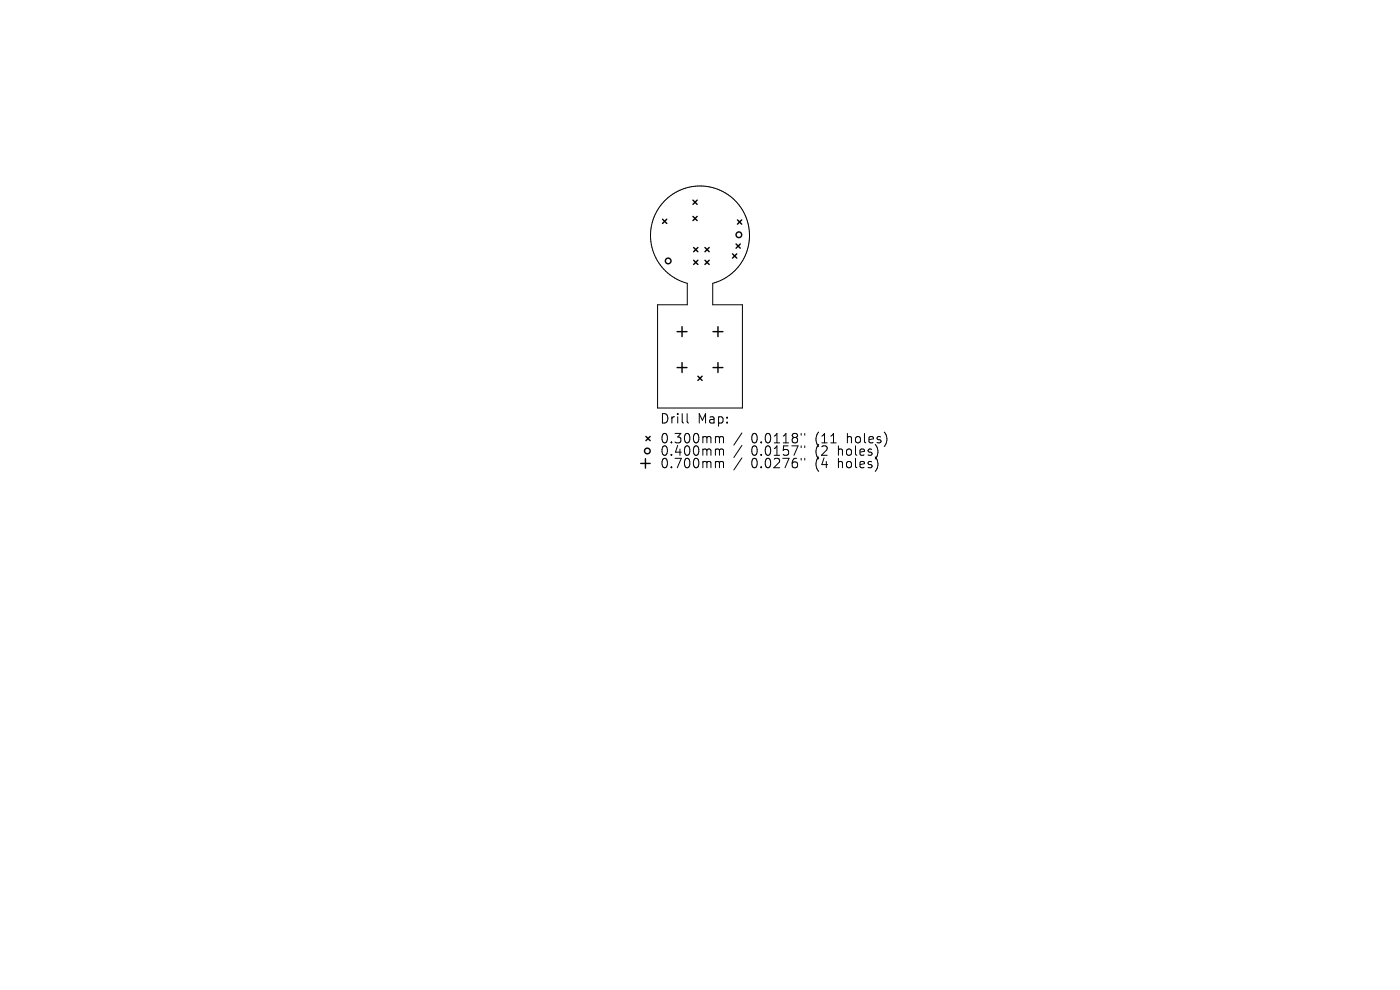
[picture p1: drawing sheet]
<svg xmlns="http://www.w3.org/2000/svg" width="297mm" height="210mm" viewBox="0 0 297 210" stroke-linecap="round" stroke-linejoin="round" font-family="sans-serif">
<defs><g id="words">
<g font-size="2.8">
<text x="139.9" y="90.1">Drill</text>
<text x="139.9" y="94.3">0.300mm</text>
<text x="147.9" y="90.1">Map:</text>
<text x="159.4" y="94.3">0.0118&quot;</text>
<text x="173.1" y="94.3">(11</text>
<text x="180" y="94.3">holes)</text>
<text x="139.9" y="97">0.400mm</text>
<text x="139.9" y="99.6">0.700mm</text>
<text x="159.4" y="97">0.0157&quot;</text>
<text x="159.4" y="99.6">0.0276&quot;</text>
<text x="173.1" y="97">(2</text>
<text x="173.1" y="99.6">(4</text>
<text x="178.1" y="97">holes)</text>
<text x="178.1" y="99.6">holes)</text>
</g>
</g></defs>
<g fill="none" stroke="#000" stroke-width=".21">
<path d="M141 42.6a10.5 10.5 0 0 1 16.6 2.1 10.5 10.5 0 0 1-6.4 15.4v4.6h6.3v21.9h-18v-21.9h6.3v-4.6a10.5 10.5 0 0 1-4.8-17.5zM145.8 87.7v1.8l.3 .2M152.1 92.6h.2l.3 .3M152.1 95.2l.4 .1 .1 .2M152.1 97.9h.2l.3 .3M152.6 92.9l.3-.3 .5 .1 .1 1.2M152.6 92.9v1M152.6 95.5v1.1M152.6 98.2v1M152.6 95.5l.3-.3 .5 .1 .1 1.3M152.6 98.2l.3-.3 .5 .1 .1 1.2M157.4 91.8l-1.7 2.6"/>
<path d="M157.4 94.5l-1.7 2.6M157.4 97.1l-1.7 2.6M170 91.9v.4M170 94.6v.4M170 97.2v.4M170.7 91.9v.4M170.7 94.6v.4M170.7 97.2v.4"/>
</g>
<g fill="none" stroke="#000" stroke-width=".3">
<path d="M140.6 46.5l.9 .9M141.5 46.5l-.9 .9M147 42.5l.9 .9M147 45.9l.9 .9M147.2 52.5l.9 .9M147.2 55.2l.9 .9M147.9 42.5l-.9 .9M147.9 45.9l-.9 .9M148.1 52.5l-.9 .9M148.1 55.2l-.9 .9M149.6 52.5l.9 .9M149.6 55.2l.9 .9"/>
<path d="M150.5 52.5l-.9 .9M150.5 55.2l-.9 .9M155.4 53.9l.9 .9M156.2 51.8l.9 .9M156.3 53.9l-.9 .9M156.5 46.7l.9 .9M157.1 51.8l-.9 .9M157.4 46.7l-.9 .9M143.6 70.4h2.1M143.6 78h2.1M144.7 69.3v2.1M144.7 76.9v2.1"/>
<path d="M148.1 79.8l.9 .9M149 79.8l-.9 .9M151.3 70.4h2.1M151.3 78h2.1M152.3 69.3v2.1M152.3 76.9v2.1M135.9 98.3h2M136.9 97.3v2M137 92.6l.9 .9M137.9 92.6l-.9 .9"/>
<circle cx="141.8" cy="55.4" r=".6"/>
<circle cx="156.8" cy="49.8" r=".6"/>
<circle cx="137.3" cy="95.7" r=".6"/>
</g>
<use href="#words"/>
</svg>
